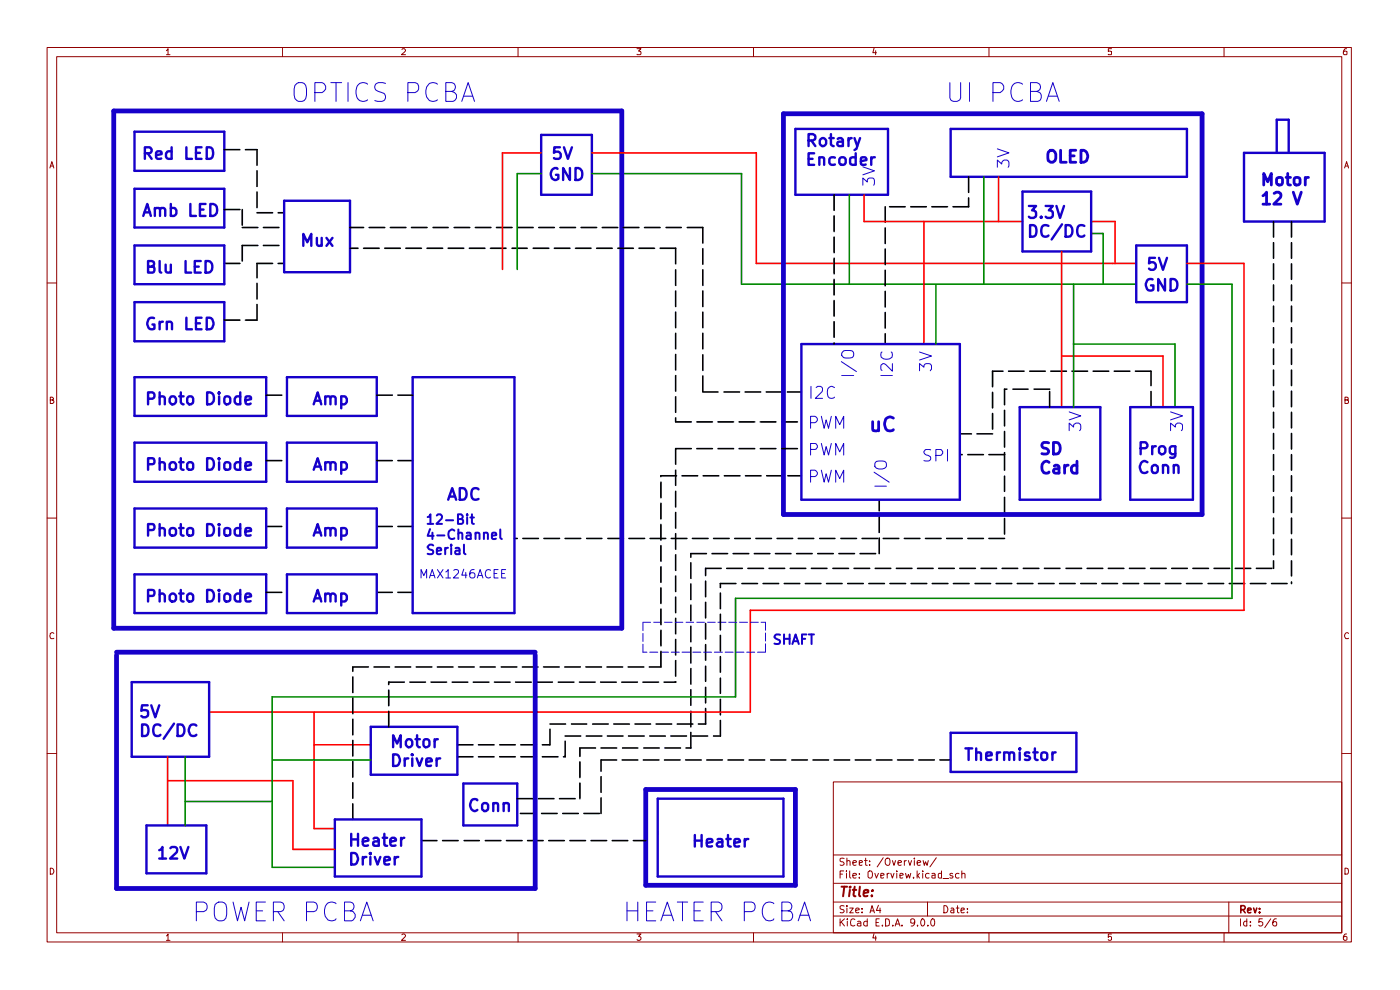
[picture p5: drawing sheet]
<svg xmlns="http://www.w3.org/2000/svg" width="297mm" height="210mm" viewBox="0 0 297 210" stroke-linecap="round" stroke-linejoin="round" font-family="sans-serif">
<g fill="none" stroke="#900000" stroke-width=".21">
<path d="M10 10.1h276.7v189.7h-276.7zM12 12h272.6v185.9h-272.6zM35.3 10.8l.3-.5v1.3M35.3 11.6h.8M59.9 10.1v1.9M85.3 10.5l.1-.2h.4l.2 .5-.8 .8h.8M109.9 10.1v1.9M135.1 10.3h.9l-.5 .5 .4 .1 .1 .5-.2 .2-.7-.1M159.9 10.1v1.9M185.4 10.2l-.2 1h.7M185.8 10.8v.8M209.8 10.1v1.9"/>
<path d="M235.8 10.3h-.7v.6h.7v.6h-.7M259.7 10.1v1.9M285.7 10.3l-.5 .1-.1 .3-.1 .7 .2 .2 .5-.1v-.6l-.5-.1-.2 .3M10.6 35.6l.4-1.3 .4 1.3M10.7 35.2h.6M285.2 35.6l.5-1.3 .4 1.3M285.4 35.2h.6M10 60h2M284.6 60h2.1M10.7 84.8h.5l.1-.3-.2-.3h-.4v1.4h.5l.2-.3v-.2l-.3-.3M285.3 84.8h.6l.1-.4-.7-.2v1.4h.5l.2-.1 .1-.4-.4-.3M10 109.9h2"/>
<path d="M284.6 109.9h2.1M11.4 134.4l-.2-.2-.5 .2-.1 .4 .2 .7 .6-.1M286.1 134.4a.58 .58 0 0 0-.8 .1 .58 .58 0 0 0 .1 .8l.1 .2 .6-.1M10 159.9h2M284.6 159.9h2.1M176.8 165.9h107.8v32h-107.8zM10.7 184.1a.71 .71 0 0 1 .7 .5 .71 .71 0 0 1-.2 .8h-.5zM35.3 198.5l.3-.4v1.4M35.3 199.5h.8M59.9 197.9v1.9M85.3 198.3l.1-.2h.4l.2 .4-.8 1h.8M109.9 197.9v1.9"/>
<path d="M135.1 198.1h.9l-.5 .5h.2l.3 .3v.3l-.3 .3h-.4l-.2-.2M159.9 197.9v1.9M176.8 194.3h107.8M176.8 191.3h107.8M176.8 187.4h107.8M176.8 181.4h107.8M178.2 194.9v1.5M178.2 185.4h.5M178.5 195.6l.7 .8M179 184.7h-.8v1.6M179.1 192.2a.64 .64 0 0 0-.9 .1v.4l.7 .3 .2 .4a.6 .6 0 0 1-.9 .1M179.1 182.1a.64 .64 0 0 0-.9 .1v.4l.7 .3 .2 .4a.6 .6 0 0 1-.9 .2"/>
<path d="M179.2 194.9l-1 .8M179.6 184.7v.2M179.6 185.3v1M179.7 192.1v.2M179.7 182.7v-.1a.36 .36 0 0 1 .6 .2v.8M179.7 182v1.6M179.7 192.6v1M179.7 194.9v.2M179.7 195.4v1M180.3 192.6h.7l-.7 1h.7M180.3 184.7v1.3l.2 .3M180.9 185.8l.8-.2-.1-.3h-.4l-.3 .1 .1 .8h.6"/>
<path d="M180.9 183l.8-.1-.1-.3-.4-.1-.3 .3 .1 .7h.6M181.4 195.1a.59 .59 0 0 0-.8-.1 .59 .59 0 0 0-.2 .7l.1 .6 .4 .1 .5-.1M181.5 193.1l.8-.1-.1-.3-.4-.1-.3 .3v.6l.3 .1 .4-.1M181.9 195.5h.6l.1 .9M182.3 186.1v.2M182.3 185.3v.1M182.3 183l.7-.1-.2-.4-.5 .1v.9h.6M182.6 195.7l-.5 .1-.2 .3 .2 .3 .5-.1M182.9 193.5v.1M182.9 192.7v.2M183.4 182.5h.6M183.6 182v1.5l.4 .1"/>
<path d="M184 195.5h-.6l-.2 .7a.52 .52 0 0 0 .8 .1M184 194.9v1.5M184.1 185a.49 .49 0 0 1 .6-.3 .49 .49 0 0 1 .4 .6l-.2 .9a.52 .52 0 0 1-.8-.2zM184.5 183.4v.2M184.5 182.6v.2M184.6 193.6l.4-1.5 .5 1.5M184.7 193.2h.7M185.4 198l-.2 1h.7M185.6 185.3l.3 1 .5-1M185.8 198.5v1M185.8 195.7h.6M186.4 192l-.5 1.1h1"/>
<path d="M186.5 194.9h-.7v1.5h.7M186.7 192.6v1M186.9 185.8l.6-.2v-.3h-.6v.9h.6M187.2 196.3v.1M187.4 181.9l-1.3 2M187.9 194.9h.3a.89 .89 0 0 1 .3 1.4l-.6 .1zM187.9 182.3a.49 .49 0 0 1 .5-.3 .49 .49 0 0 1 .4 .5l-.2 1a.54 .54 0 0 1-.8-.5zM188.2 185.3v1M188.6 185.3l-.4 .2M189 185.3l.3 1 .4-1M189.3 182.5l.4 1.1 .3-1.1M189.4 196.3v.1"/>
<path d="M189.9 196.4l.5-1.5 .5 1.5M190 196h.8M190.2 184.7v.2M190.2 185.3v1M190.5 183l.8-.1-.1-.3-.4-.1-.3 .3 .1 .7h.6M190.9 185.8l.7-.2-.1-.3h-.6v.9h.6M191.3 196.3v.1M191.9 182.5v1.1M192.1 185.3l.3 1 .3-.8 .3 .8 .2-1M192.3 182.5l-.4 .3M192.7 182.5l.3 1.1 .4-1.1M193.8 186.1v.2"/>
<path d="M194 182v.2M194 182.5v1.1M194.1 195.6l-.4 .2-.5-.1 .1-.7 .4-.1 .3 .2a.92 .92 0 0 1-.7 1.3M194.6 183l.7-.1-.1-.3-.4-.1-.2 .3v.7h.6M194.6 184.7v1.6M194.6 196.3v.1M194.6 185.7l.5 .6M195.1 185.3l-.5 .5M195.5 195l.2-.1a.82 .82 0 0 1 .5 .8 .82 .82 0 0 1-.5 .7 1.1 1.1 0 0 1-.2-1.4zM195.7 184.7v.2M195.7 185.3v1M195.8 182.5l.3 1.1 .2-.8 .4 .8 .2-1.1"/>
<path d="M196.8 191.3v3M196.8 196.3v.1M197.1 185.3a.52 .52 0 0 0-.8 .2l.2 .7h.6M197.7 185.3h.5l.2 .1v.9M197.8 194.9a.89 .89 0 0 1 .3 1.4l-.1 .1a.88 .88 0 0 1-.2-1.5zM198.4 185.6l-.7 .2v.4h.7M198.6 181.9l-1.3 2M199.7 185.3h-.4l-.2 .1v.7l.2 .2 .4-.1M199.7 184.7v1.6M200.1 186.4h1.2M200.2 192.1a.77 .77 0 0 1 .9 .8 .77 .77 0 0 1-.9 .7zM201.8 192.7h.5l.1 .9"/>
<path d="M202.1 185.3h-.3l-.3 .1 .1 .3 .6 .2-.1 .3h-.6M202.4 193h-.6l-.1 .3 .1 .3 .6-.1M202.9 192.6h.6M203.1 192.1v1.4l.4 .1M203.5 185.3a.52 .52 0 0 0-.8 .2l.2 .7h.6M203.9 193.1l.7-.1v-.3l-.6-.1-.1 .3v.6l.1 .1 .6-.1M204 185.4l.3-.1 .4 .1v.9M204 184.7v1.6M205.2 193.5v.1M205.2 192.7v.2M209.8 197.9v1.9M235.8 198.1h-.7v.7l.2-.2 .5 .2-.1 .6-.4 .1-.2-.2"/>
<path d="M259.7 197.9v1.9M260.7 191.3v6.6M263.1 194.9v1.5M264.5 195.5l-.4-.1-.3 .3v.5l.3 .2 .4-.1M264.5 194.9v1.5M265.3 196.3v.1M265.3 195.5v.2M267.8 194.9h-.7l-.1 .8 .2-.2 .5 .1 .2 .1v.5l-.4 .2h-.3l-.2-.1M269.6 194.9l-1.3 1.9M270.8 194.9a.72 .72 0 0 0-.8 .7v.6a.46 .46 0 0 0 .4 .3 .46 .46 0 0 0 .4-.3v-.6a.52 .52 0 0 0-.8 .1M285.3 184.1l.7 .2 .1 .6-.3 .5h-.5zM285.7 198.1l-.5 .1-.1 .3-.1 .7 .2 .3 .5-.2v-.6l-.5-.1-.2 .3"/>
</g>
<path d="M263.2 193l.8-.1 .2-.3-.1-.3-.3-.2h-.6v1.5M263.7 193l.5 .6M264.7 193.1l.7-.1-.1-.3-.4-.1-.2 .3 .1 .6h.5M265.9 192.6l.4 1 .3-1M267.2 193.5v.1M267.2 192.7v.2" fill="none" stroke="#900000" stroke-width=".34"/>
<path d="M178.5 188.1h1.2M179.1 188.1l-.2 2M180.3 188.8l-.2 1.3M180.4 188.1l-.2 .1h.3l-.1-.1-.1 .2M180.9 188.8h.8M181.3 188.1l-.2 1.7v.2l.4 .1M182.4 188.1l-.2 1.7 .3 .3M183.3 189.4l.9-.1v-.5a.67 .67 0 0 0-.9 .2v1h.7M185 189.9v.2M185.1 188.8l.1 .1h-.2l.1-.1-.1 .2" fill="none" stroke="#900000" stroke-width=".42"/>
<g fill="none" stroke="#1600ca" stroke-width=".51">
<path d="M28.5 27.9h19.1v8.3h-19.1zM30.7 32.5h1l.5-.4a.82 .82 0 0 0-.5-.9h-1v2.5M31.3 32.5l.9 1.2M33.1 32.9l1.2-.2-.1-.5-.8-.1-.3 .3v1l.2 .2h.9M36.4 32.2l-.7-.1-.5 .4v.8l.3 .3h.9M36.4 31.2v2.5M39.5 31.2v2.5h1.2M41.6 32.4h.8M42.8 31.2h-1.2v2.5h1.2M43.9 31.2h.5a1.39 1.39 0 0 1 .6 2.2l-.2 .2-.9 .1zM118.3 35.8a1.03 1.03 0 0 0-1.2 .2 1.03 1.03 0 0 0-.3 1.1l.3 .7 .6 .4 .7-.3v-.8h-.5M118.8 31.2h-1.2l-.1 1.2 .4-.2h.5l.3 .1 .3 .4v.6l-.2 .2a1.06 1.06 0 0 1-1.3 0"/>
<path d="M119.6 31.2l.9 2.5 .8-2.5M120.9 35.6v2.6l-1.4-2.6v2.6M122.1 35.6a1.31 1.31 0 0 1 1.4 .7 1.31 1.31 0 0 1-.2 1.5l-.6 .4h-.6zM125.6 28.6v12.7M168.7 27.3h19.7v14h-19.7zM171.5 29.8h1a.7 .7 0 0 0 .5-.7 .7 .7 0 0 0-.5-.7h-1v2.6M171.5 33.7h.9M172.1 29.8l.9 1.2M172.7 32.5h-1.2v2.5h1.2M173.8 33.5l.1-.1a.6 .6 0 0 1 .9 .3v1.3M173.8 33.4v1.6M174.1 29.5a.67 .67 0 0 1 .6-.2 .67 .67 0 0 1 .6 .5v.7a.7 .7 0 0 1-.7 .5 .7 .7 0 0 1-.7-.5v-.7z"/>
<path d="M175.9 29.3h1M176.3 28.4v2.2l.6 .4M177.1 33.4h-.7l-.5 .4v.7l.3 .4h.9M177.7 29.5l.3-.2h.5l.3 .3v1.4M178.2 33.5l.4-.1a.67 .67 0 0 1 .8 .4v.7a.74 .74 0 0 1-.7 .5 .74 .74 0 0 1-.6-.5v-.7zM178.8 29.9l-.2 .2h-.6a.48 .48 0 0 0-.3 .7l.3 .2h.6l.2-.2M180 29.3v1.7M180.7 29.3h-.3l-.4 .5M181.3 29.3l.6 1.7M181.5 33.4h-.7l-.4 .1-.1 .3 .1 1 .4 .2 .7-.1M181.5 32.5v2.5M182.5 29.3l-.8 2.3-.4 .2"/>
<path d="M182.6 34.2l1.2-.2-.2-.6h-.6h-.3l-.1 .3 .1 1.2h.9M184.8 33.4v1.6M185.6 33.4a.63 .63 0 0 0-.8 .4M201.7 27.3h50.1v10.2h-50.1zM263.9 32.4h17.1v14.6h-17.1zM270.8 32.4v-7h2.6v7M28.5 52.1h19.1v8.2h-19.1zM28.5 40h19.1v8.3h-19.1zM30.4 45.8l.8-2.5 .8 2.5M30.6 45h1.2M31.4 56.6h.8a.6 .6 0 0 0 .5-.6 .6 .6 0 0 0-.5-.6h-.8v2.4h.9a.75 .75 0 0 0 .3-1.2h-.4M32.9 44.4a.65 .65 0 0 1 1.1 0v1.4"/>
<path d="M32.9 44.1v1.7M33.9 55.4v2.1l.1 .2 .2 .1M34 44.4a.59 .59 0 0 1 .5-.3 .59 .59 0 0 1 .6 .3v1.4M35.1 56.1v1.4a.64 .64 0 0 0 1.1 .1M36.2 44.2h1l.2 .4v.7a.87 .87 0 0 1-1 .5l-.2-.2M36.2 43.3v2.5M36.2 56.1v1.7M39.4 55.4v2.4h1.2M40.4 43.3v2.5h1.2M41.3 56.6h.9M42.4 44.4h.8M42.6 55.4h-1.3v2.4h1.3"/>
<path d="M43.6 43.3h-1.2v2.5h1.2M43.6 55.4a1.29 1.29 0 0 1 1.5 .8 1.29 1.29 0 0 1-.6 1.5l-.9 .1zM44.6 43.3a1.27 1.27 0 0 1 1.4 .6 1.27 1.27 0 0 1-.2 1.5l-.2 .2-.4 .2h-.6zM60.3 42.6h14v15.1h-14zM64.3 52.2v-2.6l.9 1.8 .8-1.8v2.6M67.2 50.5l.1 1.5a.59 .59 0 0 0 .9-.1M68.2 50.5v1.7M69.3 50.5l1.2 1.7M70.5 50.5l-1.2 1.7M216.9 40.6h14.6v12.7h-14.6zM218.3 43.7h1.5l-.9 .9a.82 .82 0 0 1 .9 .5l-.1 .9-.4 .2h-.7l-.3-.2M218.5 47.8h.6a1.39 1.39 0 0 1 .6 2.1l-.2 .2-1 .1z"/>
<path d="M220.9 46v.2l-.2-.1 .2-.1v.2M221.8 43.7h1.6l-.9 .9a.82 .82 0 0 1 .9 .5l-.1 .9-.4 .2h-.7l-.4-.2M222.4 47.9l-.2-.1a.9 .9 0 0 0-.9 .1 .9 .9 0 0 0-.4 .9 1.02 1.02 0 0 0 .2 1.1 1.02 1.02 0 0 0 1.1 .2l.2-.1M224.1 43.7l.8 2.5 .8-2.5M225.3 47.6l-2.2 3.2M226.1 47.8h.6a1.27 1.27 0 0 1 .7 1.8l-.3 .5-1 .1zM230 47.9l-.1-.1a.9 .9 0 0 0-1 .1 .9 .9 0 0 0-.4 .9 1.02 1.02 0 0 0 .2 1.1 1.02 1.02 0 0 0 1.2 .2l.1-.1M241 52.1h10.8v12h-10.8zM244.5 59.3a.98 .98 0 0 0-1.4 .9l.2 1.1a.91 .91 0 0 0 1.4 .1v-.9h-.5M245 54.7h-1.2v1.2l.3-.3h.6l.5 .5v.6l-.5 .5h-.6l-.3-.2M245.9 54.7l.8 2.5 .9-2.5M247.1 59.2v2.4l-1.4-2.4v2.4"/>
<path d="M248.3 59.2a1.29 1.29 0 0 1 1.5 .8 1.29 1.29 0 0 1-.5 1.6h-1zM28.5 64.1h19.1v8.3h-19.1zM32.7 67.5a.99 .99 0 0 0-1.2 .2 1.39 1.39 0 0 0 .6 2.1l.7-.1v-.9h-.5M33.9 68.2v1.6M34.5 68.2l-.4 .1-.2 .4M35.4 68.5l.3-.3 .6 .1 .2 .3v1.2M35.4 68.2v1.6M39.5 67.4v2.4h1.2M41.6 68.6h.8M42.8 67.4h-1.2v2.4h1.2M43.9 67.4l.9 .1a1.38 1.38 0 0 1-.4 2.3h-.5zM170 73h33.6v33h-33.6z"/>
<path d="M28.5 80h28v8.2h-28zM28.5 93.9h28v8.3h-28M31.4 98.5h.9l.3-.1 .2-.4a.67 .67 0 0 0-.5-.8h-.9v2.5M31.4 84.6h.9a.74 .74 0 0 0 .5-.7 .74 .74 0 0 0-.5-.7h-.9v2.6M33.9 98.3a.63 .63 0 0 1 1.1 .1v1.3M33.9 84.3a.63 .63 0 0 1 1.1 .1v1.4M33.9 83.2v2.6M33.9 97.2v2.5M36.2 98.1a.78 .78 0 0 1 1.1 .4v.7a.74 .74 0 0 1-.6 .5 .74 .74 0 0 1-.7-.5v-.7zM36.2 84.2a.74 .74 0 0 1 1.1 .4v.7a.7 .7 0 0 1-.6 .5 .7 .7 0 0 1-.7-.5v-.7zM38 98h.9M38 84.1h.9"/>
<path d="M38.4 97.2v2.1l.1 .3 .4 .1M38.4 83.2v2.1l.1 .3 .4 .2M39.8 98.3l.3-.3h.5l.3 .3v1.2l-.3 .2-.8-.2zM39.8 84.3l.3-.2 .6 .1a1.16 1.16 0 0 1 .2 1.3l-.3 .3a.82 .82 0 0 1-.9-.5zM43.9 97.2h.6a1.27 1.27 0 0 1 .8 1.9l-.3 .5-1.1 .1zM43.9 83.2a1.27 1.27 0 0 1 1.4 .6 1.27 1.27 0 0 1-.2 1.5l-.1 .3-.5 .2h-.6zM46.5 97.2l-.2 .1 .2 .2 .1-.2-.1-.1v.3M46.5 83.2l-.2 .2 .2 .1v-.3v.3M46.5 84.1v1.7M46.5 98v1.7M47.8 98.1a.78 .78 0 0 1 1.1 .4v.7a.68 .68 0 0 1-.7 .5 .68 .68 0 0 1-.6-.5v-.7zM47.8 84.2a.74 .74 0 0 1 1.1 .4v.7a.65 .65 0 0 1-.7 .5 .65 .65 0 0 1-.6-.5z"/>
<path d="M51 98.1a.84 .84 0 0 0-1.2 .4v.7l.2 .4h1M51 84.2a.8 .8 0 0 0-1.2 .4v.7a.77 .77 0 0 0 1.2 .3M51 83.2v2.6M51 97.2v2.5M52.1 98.9l1.2-.3-.1-.5-.8-.1-.2 .1-.1 .3 .1 1.2h1M52.1 84.9l1.2-.2-.1-.5-.8-.1-.2 .1-.1 .2 .1 1.2 .2 .2h.5l.3-.2M60.9 93.9h19v8.3h-19zM60.9 80h19v8.2h-19zM66.5 99.7l.9-2.5 .8 2.5M66.5 85.8l.9-2.6 .8 2.6M66.8 99h1.2M66.8 85h1.2"/>
<path d="M69 98.3a.65 .65 0 0 1 1.1 .1v1.3M69 84.3a.65 .65 0 0 1 1.1 .1v1.4M69 84.1v1.7M69 98v1.7M70.1 98.4a.59 .59 0 0 1 .6-.4 .59 .59 0 0 1 .5 .4v1.3M70.1 84.4a.59 .59 0 0 1 .6-.4 .59 .59 0 0 1 .5 .4v1.4M72.4 98.1l.7-.1 .5 .5v.7l-.3 .4h-.9M72.4 84.2h.9l.3 .4v.7a.87 .87 0 0 1-1 .5l-.2-.2M72.4 84.1v2.5M72.4 98v2.5M216.3 86.4h17.1v19.6h-17.1zM239.8 86.4h13.3v19.6h-13.3z"/>
<path d="M242 95.1h.9a.64 .64 0 0 0 .6-.7 .64 .64 0 0 0-.6-.6h-.9v2.6M243.4 98l-.5-.2a1.33 1.33 0 0 0-1.1 1.2 1.33 1.33 0 0 0 .9 1.3l.5-.1 .2-.1M244.4 98.9l.4-.3a.82 .82 0 0 1 .8 .5l-.1 1-.3 .2-.6-.1a1.16 1.16 0 0 1-.2-1.3zM244.4 94.7v1.7M245.2 94.7a.63 .63 0 0 0-.8 .4M246 94.9a.75 .75 0 0 1 1.2 .2v.7a.7 .7 0 0 1-.7 .6 .7 .7 0 0 1-.6-.6zM246.7 98.9a.61 .61 0 0 1 .6-.3 .61 .61 0 0 1 .5 .5v1.2M246.7 98.6v1.7M249 98.9a.59 .59 0 0 1 .9-.1l.1 1.5M249 98.6v1.7M249.3 94.7v2a.72 .72 0 0 1-1.1 .3M249.3 94.7h-.9l-.2 .4v.7a.84 .84 0 0 0 .9 .6l.2-.2"/>
<path d="M28.5 107.9h28v8.3h-28zM60.9 107.9h19v8.3h-19zM66.5 113.6l.9-2.4 .8 2.4M66.8 112.9h1.2M69 112.2l.2-.1a.6 .6 0 0 1 .9 .3v1.2M69 112v1.6M70.1 112.4a.59 .59 0 0 1 .6-.4 .59 .59 0 0 1 .5 .4v1.2M72.4 112.1l.7-.1 .5 .4v.8l-.3 .3h-.9M72.4 112v2.5M60.9 121.8h19v8.2h-19zM66.5 127.6l.9-2.5 .8 2.5M66.8 126.9h1.2"/>
<path d="M69 126.2a.63 .63 0 0 1 1.1 .1v1.3M69 125.9v1.7M70.1 126.3l.1-.2a.6 .6 0 0 1 1 .2v1.3M72.4 126.1l.2-.2a.87 .87 0 0 1 1 .5v.8l-.3 .3h-.9M72.4 125.9v2.5M87.5 130h21.6M78.7 154.2h18.3v10.1h-18.3zM83.4 158.5v-2.5l.8 1.7 .8-1.7v2.5M86.4 156.9a.74 .74 0 0 1 1.1 .4v.7a.7 .7 0 0 1-.7 .5 .7 .7 0 0 1-.7-.5v-.7zM88.1 156.8h1M88.5 156v2.1l.3 .4h.3M90 156.9a.74 .74 0 0 1 1.1 .4v.7a.65 .65 0 0 1-.6 .5 .65 .65 0 0 1-.7-.5z"/>
<path d="M92.2 156.8v1.7M92.9 156.8a.57 .57 0 0 0-.7 .5M201.7 155.4h26.6v8.3h-26.6zM204.8 158.7h1.4M205.5 158.7v2.5M207.1 159.8l.1-.1a.6 .6 0 0 1 .9 .2v1.3M207.1 158.7v2.5M211.5 159.6v1.6M212.2 159.6a.49 .49 0 0 0-.7 .4M213 159.8l.1-.1a.72 .72 0 0 1 1 .2v1.3M213 159.6v1.6M214.1 159.9a.6 .6 0 0 1 1-.2v1.5"/>
<path d="M216.3 158.7v.3l.2-.2-.2-.1v.3M216.3 159.6v1.6M218.4 159.7a.6 .6 0 0 0-1 .2l.1 .4a.88 .88 0 0 1 1 .6 .79 .79 0 0 1-1.1 .2M219.2 159.6h.9M219.5 158.7v2.2l.2 .2 .4 .1M221 159.8l.3-.2a.67 .67 0 0 1 .9 .4v.8a.68 .68 0 0 1-.7 .4 .68 .68 0 0 1-.6-.4zM223.3 159.6v1.6M223.9 159.6l-.5 .2-.1 .2M71 173.8h18.4v12.1h-18.4M74.5 176.9v2.5M74.5 178.1h1.4M75.9 176.9v2.5"/>
<path d="M77 178.6l1.1-.3v-.4l-.7-.2-.4 .4v1a.79 .79 0 0 0 1.1 .2M79.2 177.9l.3-.2h.5l.3 .4v1.3M80.3 178.3l-.2 .2h-.6a.48 .48 0 0 0-.4 .4 .48 .48 0 0 0 .4 .5l.8-.1M81.2 177.7h.9M81.5 176.9v2.2l.1 .2 .5 .1M82.8 178.6l1.2-.3-.1-.4-.2-.2h-.6l-.3 .4v1l.2 .2h.9M83.4 160h.6a1.3 1.3 0 0 1 .9 1.2 1.3 1.3 0 0 1-.9 1.3h-.6zM85.1 177.7v1.7M85.8 177.7l-.6 .3-.1 .2M85.9 160.9v1.6M86.6 160.9a.63 .63 0 0 0-.7 .4M87.5 160l-.2 .1 .2 .1v-.2v.2"/>
<path d="M87.5 160.9v1.6M88.4 160.9l.6 1.6 .6-1.6M90.4 161.6l1.2-.1-.2-.5-.6-.1-.3 .1-.1 .2 .1 1.2h.9M92.6 160.9v1.6M93.4 160.9a.63 .63 0 0 0-.8 .4M98.3 166.2h11.4v8.9h-11.4zM101.3 169.8a.8 .8 0 0 0-1.3 0 1.45 1.45 0 0 0 .6 2.2l.7-.2M102.4 170.6l.3-.3 .6 .1 .2 .4v.7a.67 .67 0 0 1-1 .4l-.2-.4zM104.6 170.6a.57 .57 0 0 1 .6-.3 .57 .57 0 0 1 .5 .4v1.3M104.6 170.3v1.7M106.8 170.6a.65 .65 0 0 1 1.1 .1v1.3M106.8 170.3v1.7"/>
<path d="M139.5 169.4h26.7v16.5h-26.7zM147.4 177.1v2.5M147.4 178.3h1.4M148.8 177.1v2.5M149.9 178.8l1.2-.2-.1-.5-.7-.1-.3 .1-.1 .2 .1 1.2h1M152.2 178.1h1v1.5M153.2 178.6h-.8l-.3 .4v.2l.3 .4 .8-.1M154.1 178h.9M154.4 177.1v2.1l.2 .3 .4 .1M155.8 178.8l1.2-.2-.2-.5-.7-.1-.2 .1-.1 .2 .1 1.2h.9M158 178v1.6M158.7 178a.63 .63 0 0 0-.7 .4"/>
<path d="M209.2 160.4l1.2-.2-.1-.5-.8-.1-.2 .1-.1 .2 .1 1.2h1M74.5 180.9l.9 .1a1.38 1.38 0 0 1-.3 2.4h-.6zM77 181.8v1.6M77.7 181.8a.63 .63 0 0 0-.7 .4M78.6 180.9l-.2 .1 .2 .2v-.3v.3M78.6 181.8v1.6M79.5 181.8l.6 1.6 .6-1.6M81.5 182.6l1.2-.2-.2-.5-.6-.1-.3 .1-.1 .2 .1 1.2h.9M83.7 181.8v1.6M84.5 181.8a.63 .63 0 0 0-.8 .4"/>
</g>
<g fill="none" stroke="#000" stroke-width=".34">
<path d="M47.6 31.7h3.3M52.1 31.7h2.4v3.4M54.5 36.2v3.3M205.5 37.5v3.3M47.6 44.4h3.3M47.6 55.9h3.3M51.4 44.4v3.4M51.4 48.3h3.3M54.5 40.7v3.3M54.5 45.1h3.3M54.7 52.1h-3.3v3.3M55.9 48.3h3.3"/>
<path d="M55.9 52.1h3.3M57.8 55.9h-3.3v3M59 55.9h1.3M59 45.1h1.3M143.3 52.7v3.3M143.3 57.2v3.3M149.1 48.3v3.3M149.1 52.7v3.3M149.1 57.2v3.3M187.8 43.9v3.3M187.8 48.3v3.3M187.8 52.8v3.3"/>
<path d="M187.8 57.3v3.3M188.7 43.9h3.3M193.2 43.9h3.3M197.7 43.9h3.3M205.5 42v1.9h-3.3M270.2 47v3.3M270.2 51.5v3.3M270.2 56v3.3M274 47v3.3M274 51.5v3.3M274 56v3.3M47.6 67.9h3.3"/>
<path d="M54.5 60.1v3.3M54.5 64.6v3.3h-2.4M143.3 61.7v3.3M143.3 66.2v3.3M143.3 70.7v3.3M143.3 75.2v3.3M143.3 79.7v3.3M149.1 61.7v3.3M149.1 66.2v3.3M149.1 70.7v3.3M149.1 75.3v3.3M149.1 79.8v3.3"/>
<path d="M187.8 61.8v3.3M187.8 66.3v3.3M187.8 70.8v2.2M212.8 78.7h-2.2v3.3M214 78.7h3.3M218.4 78.7h3.3M222.9 78.7h3.3M227.4 78.7h3.3M231.9 78.7h3.3M236.4 78.7h3.3M240.9 78.7h3.3v3.1M270.2 60.5v3.3"/>
<path d="M270.2 64.9v3.3M270.2 69.5v3.2M270.2 74v3.3M270.2 78.5v3.3M274 60.5v3.3M274 64.9v3.3M274 69.5v3.2M274 74v3.3M274 78.5v3.3M56.5 97.7h3.3M56.5 83.8h3.3M143.3 88.6v.9h3.3"/>
<path d="M143.3 84.2v3.3M143.3 99.7v3.3M146.6 95.2h-3.3v3.3M147.8 89.5h3.3M147.8 95.2h3.3M149.1 83.1h3.2M152.3 89.5h3.3M152.3 95.2h3.3M153.6 83.1h3.3M156.8 89.5h3.3M156.8 95.2h3.3M158.1 83.1h3.3"/>
<path d="M161.3 89.5h3.3M161.3 95.2h3.3M162.6 83.1h3.3M165.9 89.5h3.3M165.9 95.2h3.3M167 83.1h3M203.6 96.4h.5M203.6 92h2.5M205.3 96.4h3.3M207.3 92h3.3M209.8 96.4h3.3M210.6 83.2v3.3"/>
<path d="M210.6 87.7v3.3M213.1 87v3.3M213.1 91.5v3.3M213.1 96v3.7M213.6 82.5h-.5v3.4M214.9 82.5h3.2M219.4 82.5h3.3M222.7 83.1v3.3M244.2 83.1v3.3M270.2 83v3.3M270.2 87.5v3.3M270.2 91.9v3.3"/>
<path d="M270.2 96.4v3.3M274 83v3.3M274 87.5v3.3M274 91.9v3.3M274 96.4v3.3M56.5 111.7h3.3M79.9 111.7h3.3M84.4 111.7h3.1M109.1 114.2h.6M110.9 114.2h3.3M115.4 114.2h3.3M119.9 114.2h3.3"/>
<path d="M124.5 114.2h3.2M128.9 114.2h3.3M133.4 114.2h3.3M137.9 114.2h3.3M140.2 102.3v3.3M140.2 106.8v3.3M140.2 111.3v3.3M140.2 115.7v3.3M142.4 114.2h3.3M143.3 104.2v3.3M143.3 108.7v3.3M143.3 113.2v3.3"/>
<path d="M143.3 117.7v3.3M143.5 100.9h-3.3v.2M144.7 100.9h3.3M146.6 119.4v3.3M146.9 114.2h3.3M149.2 100.9h3.3M149.9 117.4h-3.3v.8M151 117.4h3.3M151.4 114.2h3.3M153.7 100.9h3.3M155.5 117.4h3.3M155.9 114.2h3.3"/>
<path d="M158.2 100.9h3.3M160 117.4h3.3M160.4 114.2h3.3M162.6 100.9h3.3M164.5 117.4h3.3M164.8 114.2h3.3M167.1 100.9h2.9M169 117.4h3.3M169.3 114.2h3.3M173.5 117.4h3.3M173.9 114.2h3.2M178 117.4h3.3"/>
<path d="M178.4 114.2h3.3M182.5 117.4h3.3M182.9 114.2h3.3M186.5 106v2.4M186.5 109.6v3.3M186.5 114.1v3.3M187.4 114.2h3.3M191.9 114.2h3.3M196.3 114.2h3.3M200.8 114.2h3.3M205.3 114.2h3.3M209.8 114.2h3.3"/>
<path d="M213.1 101v3.2M213.1 105.5v3.3M213.1 110v3.3M270.2 100.9v3.3M270.2 105.4v3.3M270.2 109.9v3.3M270.2 114.4v3.3M270.2 119v1.6M274 100.9v3.3M274 105.4v3.3M274 109.9v3.3M274 114.4v3.3"/>
<path d="M274 119v3.2M79.9 125.6h3.3M84.4 125.6h3.1M140.2 120.2v3.3M140.2 124.7v3.3M140.2 129.2v3.3M140.2 133.7v3.3M140.2 138.2v3.3h-2.4M143.3 122.2v3.3M143.3 126.7v3.3M143.3 131.1v3.4M143.3 135.6v3.3"/>
<path d="M146.6 123.9v3.3M146.6 128.4v3.3M146.6 132.8v3.3M146.6 137.3v3.3M149.7 123.3v3.3M149.7 127.8v3.3M149.7 132.2v3.4M149.7 136.7v3.3M152.8 125.8v3.3M152.8 130.3v3.3M152.8 134.8v3.3M152.8 139.3v3.3"/>
<path d="M153 120.6h-3.3v1.5M154.2 120.6h3.3M156.1 123.8h-3.3v.8M157.4 123.8h3.3M158.7 120.6h3.3M161.9 123.8h3.3M163.2 120.6h3.3M166.4 123.8h3.3M167.6 120.6h3.3M170.9 123.8h3.3M172.1 120.6h3.3M175.3 123.8h3.3"/>
<path d="M176.7 120.6h3.3M179.8 123.8h3.3M181.2 120.6h3.3M184.3 123.8h3.3M185.7 120.6h3.3M188.8 123.8h3.3M190.2 120.6h3.3M193.3 123.8h3.3M194.6 120.6h3.4M197.8 123.8h3.3M199.1 120.6h3.3M202.3 123.8h3.3"/>
<path d="M203.6 120.6h3.3M206.8 123.8h3.3M208.1 120.6h3.3M211.3 123.8h3.3M212.6 120.6h3.3M215.8 123.8h3.3M217.1 120.6h3.3M220.3 123.8h3.3M221.6 120.6h3.3M224.8 123.8h3.3M226.1 120.6h3.3M229.3 123.8h3.3"/>
<path d="M230.6 120.6h3.3M233.8 123.8h3.3M235.1 120.6h3.3M238.3 123.8h3.3M239.6 120.6h3.3M242.7 123.8h3.3M244.1 120.6h3.3M247.2 123.8h3.3M248.6 120.6h3.3M251.7 123.8h3.3M253.1 120.6h3.3M256.3 123.8h3.3"/>
<path d="M257.6 120.6h3.3M260.8 123.8h3.3M262 120.6h3.3M265.3 123.8h3.3M266.5 120.6h3.3M269.7 123.8h3.3M274 123.4v.4M74.8 143.6v3.3M74.8 148.1v3.3M74.8 152.6v3.3M74.8 157.1v3.3M78.1 141.5h-3.3v.9"/>
<path d="M79.3 141.5h3.3M82.5 146.4v3.3M82.5 150.9v3.3M83.8 141.5h3.3M85.8 144.7h-3.3v.5M87 144.7h3.3M88.3 141.5h3.3M91.4 144.7h3.3M92.8 141.5h3.3M95.9 144.7h3.3M97 158h3.3M97.3 141.5h3.3"/>
<path d="M100.4 144.7h3.3M101.5 158h3.3M101.9 141.5h3.2M104.9 144.7h3.3M106 158h3.3M106.3 141.5h3.3M109.4 144.7h3.3M110.5 158h3.3M110.8 141.5h3.3M114 144.7h3.2M115.3 141.5h3.3M116.7 154.7v3.3h-1.6"/>
<path d="M116.7 153.6h3.3M118.4 144.7h3.4M119.8 141.5h3.3M119.9 157.2v3.3h-.4M119.9 156.1h3.3M121.2 153.6h3.3M122.9 144.7h3.3M124.3 141.5h3.3M124.4 156.1h3.3M125.7 153.6h3.3M126.3 158.7h-3.3v1.7M127.4 144.7h3.3"/>
<path d="M127.5 158.7h3.3M128.8 141.5h3.3M128.9 156.1h3.3M130.2 153.6h3.3M131.9 144.7h3.3M132.1 158.7h3.2M133.3 141.5h3.3M133.3 156.1h3.4M134.7 153.6h3.3M136.4 144.7h3.3M136.6 158.7h3.3M137.8 156.1h3.3"/>
<path d="M139.2 153.6h3.3M141.1 158.7h3.3M142.3 156.1h3.3M143.3 140.1v3.3M143.3 144.6l-2.4 .1M143.7 153.6h3.3M146.6 141.8v3.3M146.6 146.3v3.3M146.6 150.9v3.3M146.6 155.4v3.3h-1.1M146.8 156.1h3.3M149.7 141.3v3.2"/>
<path d="M149.7 145.8v3.3M149.7 150.3v3.3h-1.5M152.8 152.8v3.3h-1.4M152.8 143.8v3.3M152.8 148.3v3.3M74.8 161.5v3.3M74.8 166v3.3M74.8 170.5v3.3M89.4 178.3h3.3M93.9 178.3h3.3M97 160.5h3.3M98.5 178.3h3.2"/>
<path d="M101.5 160.5h3.3M103 178.3h3.3M106 160.5h3.3M107.4 178.3h3.3M109.7 169.4h3.3M110.4 172.6h3.2M110.5 160.5h3.3M111.9 178.3h3.3M114.2 169.4h3.3M114.9 172.6h3.3M115.1 160.5h3.3M116.4 178.3h3.3"/>
<path d="M118.7 169.4h3.3M119.4 172.6h3.3M120.9 178.3h3.3M123 161.6v3.3M123 166.1v3.3M123.9 172.6h3.3M125.4 178.3h3.3M127.5 164.8v3.3M127.5 169.2v3.4M129.9 178.3h3.3M130.8 161.2h-3.3v2.4M132 161.2h3.3"/>
<path d="M134.4 178.3h2.6M136.5 161.2h3.3M141 161.2h3.3M145.5 161.2h3.3M149.9 161.2h3.3M154.4 161.2h3.3M158.9 161.2h3.3M163.5 161.2h3.2M168 161.2h3.3M172.5 161.2h3.3M177 161.2h3.3M181.4 161.2h3.3"/>
<path d="M185.9 161.2h3.3M190.4 161.2h3.3M194.9 161.2h3.3M199.4 161.2h2.3"/>
</g>
<g fill="none" stroke="#1600ca" stroke-width=".21">
<path d="M62.6 18.1a1.32 1.32 0 0 1 1.5-.6 1.32 1.32 0 0 1 .9 1.4l-.1 2a1.32 1.32 0 0 1-1.6 .6 1.32 1.32 0 0 1-.9-1.3zM66.8 19.6h1.5a1.1 1.1 0 0 0 .8-1 1.1 1.1 0 0 0-.8-1.1h-1.5v4M70.2 17.5h2.3M71.3 17.5v4M73.8 17.5v4M78 17.9a1.51 1.51 0 0 0-1.7-.2 1.51 1.51 0 0 0-.8 1.5 1.7 1.7 0 0 0 .5 1.8 1.7 1.7 0 0 0 1.8 .3l.2-.1M81.8 17.7a1.8 1.8 0 0 0-2.1 .2 .97 .97 0 0 0 .6 1.5l.7 .2a.95 .95 0 0 1 .8 1 .95 .95 0 0 1-.8 .9l-1.5-.2M86.5 19.6h1.6a1.1 1.1 0 0 0 .8-1 1.1 1.1 0 0 0-.8-1.1h-1.6v4M92.8 17.9a1.51 1.51 0 0 0-1.7-.2 1.51 1.51 0 0 0-.8 1.5 1.89 1.89 0 0 0 1.4 2.3l.9-.2 .2-.1M94.6 19.4h1.2a.95 .95 0 0 0 .8-.9 .95 .95 0 0 0-.8-1h-1.2v4h1.5a1.04 1.04 0 0 0 .8-.8 1.04 1.04 0 0 0-.5-1.1l-.6-.2M201.5 17.5v3.2l.2 .5a1.41 1.41 0 0 0 1.9 0l.2-.5v-3.2M205.7 17.5v4"/>
<path d="M210.7 19.6h1.5a1.1 1.1 0 0 0 .8-1 1.1 1.1 0 0 0-.8-1.1h-1.5v4M216.9 17.9a1.5 1.5 0 0 0-1.7-.2 1.5 1.5 0 0 0-.7 1.5 1.7 1.7 0 0 0 .4 1.8 1.7 1.7 0 0 0 1.8 .3l.2-.1M218.6 19.4h1.4a.95 .95 0 0 0 .7-.9 .95 .95 0 0 0-.7-1h-1.4v4h1.5l.5-.2a1.11 1.11 0 0 0 .3-1.1 1.11 1.11 0 0 0-.9-.8M98 21.5l1.3-4 1.4 4M98.4 20.4h1.8M183 39.3v-1.5l1 .8a.64 .64 0 0 1 .5-.8h.8a1.39 1.39 0 0 1 0 1.5M183 35.4l2.5 .8-2.5 .9M211.6 35.5v-1.5l.9 .8a.82 .82 0 0 1 .5-.8h.6l.3 .1a1.15 1.15 0 0 1 0 1.4M211.6 31.6l2.4 .8-2.4 .9M222 21.5l1.4-4 1.3 4M222.4 20.4h1.9M274.7 47h.6"/>
<path d="M178.5 76.7l3.2 2.1M178.6 79.7h2.5M178.7 74.7a1.84 1.84 0 0 1 2.3 0 .93 .93 0 0 1-.2 1.2 1.81 1.81 0 0 1-2.2-.5zM186.9 79.7h2.4M187.1 74.7a.98 .98 0 0 0-.2 1.1 1.71 1.71 0 0 0 2.3 0 .98 .98 0 0 0-.1-1.1M189.3 77.1v1.6l-1.8-1.6h-.2l-.4 .5v.6l.2 .4M195.1 78.7v-1.6l.9 .8a.62 .62 0 0 1 .5-.8l.9 .1 .2 .4v.7l-.2 .4M195.1 74.7l2.5 .8-2.5 .9M172 89.7h.9a.7 .7 0 0 0 .5-.7 .7 .7 0 0 0-.5-.7h-.9v2.5M172 95.3h.9a.67 .67 0 0 0 .3-1l-.3-.2h-.9v2.4M172 82v2.5M173.1 82.2l.4-.2h.6a.72 .72 0 0 1 .3 1.1l-1.4 1.4h1.5"/>
<path d="M174.2 88.3l.6 2.5 .5-1.7 .5 1.7 .6-2.5M174.2 94.1l.6 2.4 .5-1.8 .5 1.8 .6-2.4M174.2 99.7l.6 2.6 .5-1.8 .5 1.8 .6-2.6M177 82.2l-.5-.2a1.09 1.09 0 0 0-1 1.4 .92 .92 0 0 0 .4 1 .92 .92 0 0 0 1 0l.1-.2M177.3 90.8v-2.5l.8 1.8 .9-1.8v2.5M177.3 96.5v-2.4l.8 1.7 .9-1.7v2.4M185.7 98.1a1.92 1.92 0 0 1 2.3 0v1a1.54 1.54 0 0 1-2.4-.2zM197.4 95.4h-1.1a.61 .61 0 0 0-.3 .7 .61 .61 0 0 0 .5 .4 .87 .87 0 0 1 .9 .9v.1a1.16 1.16 0 0 1-1.4 .2M198.5 96.6h1a.67 .67 0 0 0 .3-1l-.3-.3h-1v2.5M201 95.3v2.5M226.8 91.4v-1.7l1 .9a.64 .64 0 0 1 .5-.9h.6l.3 .3a1.16 1.16 0 0 1-.2 1.4M226.8 87.4l2.5 .8-2.5 .9"/>
<path d="M248.3 91.4v-1.7l1 .9a.67 .67 0 0 1 .5-.9h.6l.4 .3a1.16 1.16 0 0 1-.2 1.4M248.3 87.4l2.6 .8-2.6 .9M172 101.1h.9a.7 .7 0 0 0 .5-.7 .7 .7 0 0 0-.5-.7h-.9v2.6M177.3 102.3v-2.6l.8 1.8 .9-1.8v2.6M185.4 100.2l3.2 2.1M185.6 103.1h2.4M89.3 122.6v-1.8l.6 1.3 .6-1.3v1.8M91.1 122.6l.6-1.8 .6 1.8M91.3 122.1h.8M92.8 120.8l1.2 1.8M94 120.8l-1.2 1.8M94.6 121.3l.5-.5v1.8"/>
<path d="M94.6 122.6h1M96.3 121l.6-.2 .3 .2 .1 .3-1.1 1.3h1.1M98.4 120.7l-.4 1.3h1.1M98.8 121.4v1.2M100.6 120.8a.73 .73 0 0 0-.9 .8v.7l.1 .2 .6 .1 .4-.3v-.5l-.4-.3h-.4l-.3 .3M101.3 122.6l.6-1.8 .5 1.8M101.4 122.1h.9M104.1 121a.71 .71 0 0 0-.9 0 .71 .71 0 0 0-.2 .8 .67 .67 0 0 0 .3 .7 .67 .67 0 0 0 .8-.1M104.8 121.7h.6M105.7 120.8h-.9v1.8h.9M106.4 121.7h.6M107.3 120.8h-.9v1.8h.9"/>
<path d="M136.4 136.7v1.6h.8M136.4 132h1.6M136.4 132.1v1.7M136.4 134.4v1.7M137.8 138.3h1.7M138.7 132h1.6M140.1 138.3h1.7M141 132h1.6M142.4 138.3h1.7M143.3 132h1.6M144.7 138.3h1.7M145.5 132h1.7"/>
<path d="M147 138.3h1.7M147.8 132h1.6M149.3 138.3h1.7M150.1 132h1.6M151.6 138.3h1.6M152.3 132h1.7M153.8 138.3h1.7M154.6 132h1.7M156.1 138.3h1.7M156.9 132h1.7M158.4 138.3h1.7M159.2 132h1.7"/>
<path d="M160.7 138.3h1.7M161.5 132h.9v1.7M162.4 134.3v1.7M162.4 136.6v1.7M139.5 176.4v.6M133 191.3v4M133 193.2h2.3M135.3 191.3v4M137.2 193.2h1.3M139.1 191.3h-1.9v4h1.9M140.2 195.3l1.4-4 1.3 4M140.6 194.1h1.9"/>
<path d="M143.7 191.3h2.2M144.8 191.3v4M147.2 193.2h1.4M149.2 191.3h-2v4h2M150.9 193.4h1.5a1.05 1.05 0 0 0 .8-1 1.05 1.05 0 0 0-.8-1.1h-1.5v4M151.8 193.4l1.4 1.9M157.9 193.4h1.5a1.05 1.05 0 0 0 .8-1 1.05 1.05 0 0 0-.8-1.1h-1.5v4M164.2 191.7a1.51 1.51 0 0 0-1.7-.2 1.51 1.51 0 0 0-.8 1.5 1.89 1.89 0 0 0 1.4 2.3l.9-.1 .2-.3M165.9 193.2h1.3a.95 .95 0 0 0 .8-.9 .95 .95 0 0 0-.8-1h-1.3v4h1.5a1.08 1.08 0 0 0 .8-1.1 1.08 1.08 0 0 0-1-1M169.3 195.3l1.4-4 1.3 4M169.7 194.1h1.9"/>
</g>
<path d="M166.2 24.1h88.8v85h-88.8zM113.5 138.9v49.6M137 167.5h31.7v20.3h-31.7z" fill="none" stroke="#1600ca" stroke-width="1"/>
<path d="M125.6 36.8h31.7v23.5h83.7M208.7 37.5v22.8M180.2 41.3v19M231.5 49.5h2.5v10.8M198.5 60.3v12.7M227.8 73h21.5v13.4M227.8 60.3v26.1M251.8 60.3h9.6v66.6h-105.4v20.9h-98.3M57.7 161.2h21" fill="none" stroke="#080" stroke-width=".34"/>
<path d="M160.4 32.4v23.5h80.6M211.8 37.5v9.5M183.3 41.3v5.7h33.6M196 47v26M225.2 53.3v33.1M231.5 47h5.1v8.9M251.8 55.9h12.1v73.6h-104.7v21.5h-114.8M225.2 75.5h21.5v10.9M66.6 158h12.1M66.6 151v24.8" fill="none" stroke="#f00" stroke-width=".34"/>
<g fill="none" stroke="#1600ca" stroke-width=".59">
<path d="M222.4 32.3l.5-.4h.5a1.56 1.56 0 0 1 0 2.5h-.5l-.5-.3zM225 31.9v2.5h1.2M227 33.1h.9M228.2 31.9h-1.2v2.5h1.2M229.3 31.9a1.22 1.22 0 0 1 1.5 1.4l-.3 .8-.6 .3h-.6zM268.1 39.2v-2.4l.8 1.8 .8-1.8v2.4M270.9 37.8l.4-.2 .6 .1 .2 .4v.7a.68 .68 0 0 1-.7 .5 .68 .68 0 0 1-.6-.5zM272.8 37.6h1M273.2 36.8v2.1l.1 .3h.5M274.6 37.8l.4-.2a.67 .67 0 0 1 .8 .5v.7a.68 .68 0 0 1-.6 .5 .68 .68 0 0 1-.7-.5zM276.9 37.6v1.6M277.6 37.6a.49 .49 0 0 0-.7 .5"/>
<path d="M267.9 41.5l.8-.7v2.5M267.9 43.3h1.5M270.3 41l.4-.2h.6a.72 .72 0 0 1 .4 1.1l-1.5 1.4h1.5M274.4 40.8l.8 2.5 .9-2.5M185.1 89.5l.1 1.8a.99 .99 0 0 0 1.2-.2M186.4 89.5v1.9M189.5 88.7a1.23 1.23 0 0 0-1.4 0 1.23 1.23 0 0 0-.4 1.4 1.12 1.12 0 0 0 .5 1.2 1.12 1.12 0 0 0 1.3-.2M222.5 93.9h-1.2a.62 .62 0 0 0 .1 1.1 .88 .88 0 0 1 1.1 .9l-.2 .2a1.21 1.21 0 0 1-1.3 .1M222.5 98.1a1 1 0 0 0-1.2 0 1 1 0 0 0-.3 1.2l.1 .5a1.01 1.01 0 0 0 1.4 .5v-.2M223.5 93.9h.6a1.27 1.27 0 0 1 .7 1.8l-.3 .5-1 .1zM223.6 98.8l.3-.1 .7 .1 .1 1.6M224.7 99.3l-.2 .1-.9 .1-.1 .3 .1 .5h1.1"/>
<path d="M225.8 98.7v1.7M226.6 98.7l-.5 .1-.3 .4M228.5 98.8l-.2-.1a.87 .87 0 0 0-1 .5v.7l.2 .4h1M228.5 97.8v2.6"/>
</g>
<path d="M165.5 134.7l-.8-.1-.4 .4a1.29 1.29 0 0 0 1.1 .8l.1 .2a.46 .46 0 0 1-.4 .6l-.8-.1M166.3 134.6v2M166.3 135.5h1.2M167.5 134.6v2M168.1 136.6l.7-2 .7 2M168.4 136h.9M170.1 135.5h.7M171.1 134.6h-1v2M171.6 134.6h1.1M172.2 134.6v2" fill="none" stroke="#1600ca" stroke-width=".42"/>
<circle cx="39.3" cy="175.1" r=".17" fill="#080"/>
<path d="M114.8 36.8h-5.1v20.3M57.7 147.8v36.2h13.3M39.3 170h18.4M39.3 160.5v14.6" fill="none" stroke="#080" stroke-width=".34"/>
<path d="M24.1 23.5h107.8v109.8h-107.8zM24.7 138.9v49.6h88.8M24.7 138.3h88.8" fill="none" stroke="#1600ca" stroke-width="1"/>
<g fill="none" stroke="#1600ca" stroke-width=".51">
<path d="M125.6 28.6h-10.8v12.7h10.8M28.5 93.9v8.3M31.4 112.4h1.2l.2-.4-.2-.7-1.2-.1v2.4M33.9 112.2l.1-.1a.72 .72 0 0 1 1 .3v1.2M33.9 111.2v2.4M36.2 112.2l.3-.2a.67 .67 0 0 1 .8 .4v.8a.74 .74 0 0 1-.6 .4 .74 .74 0 0 1-.7-.4v-.8zM38 112h.9M38.4 111.2v2.1l.1 .2 .4 .1M39.8 112.2l.3-.2 .8 .2v1.3l-.3 .1-.8-.1zM43.9 111.2h.6a1.27 1.27 0 0 1 .8 1.8l-.3 .5-1.1 .1zM46.5 111.2l-.2 .1 .2 .1 .1-.1-.1-.1v.2M46.5 112v1.6"/>
<path d="M47.7 112.2l.3-.2a.67 .67 0 0 1 .9 .4v.8a.68 .68 0 0 1-.7 .4 .68 .68 0 0 1-.6-.4zM51 112.1l-.7-.1-.5 .4v.8l.2 .3h1M51 111.2v2.4M52.1 112.8l1.2-.2-.1-.5-.8-.1-.2 .1-.1 .3 .1 1.1h1M95.1 106l.8-2.5 .9 2.5M95.3 105.3h1.2M97.5 103.5h.6a1.27 1.27 0 0 1 .8 1.9l-.3 .5-1.1 .1zM101.5 103.8a.91 .91 0 0 0-1.1-.1 .91 .91 0 0 0-.4 .9 1 1 0 0 0 .3 1.2 1 1 0 0 0 1.2 0M28.5 121.8h28v8.2h-28zM31.4 126.4h.9a.68 .68 0 0 0 .5-.6 .68 .68 0 0 0-.5-.7h-.9v2.5M33.9 126.2a.61 .61 0 0 1 .6-.3 .61 .61 0 0 1 .5 .4v1.3M33.9 125.1v2.5"/>
<path d="M36.2 126.2a.67 .67 0 0 1 .6-.3 .67 .67 0 0 1 .5 .5v.8a.74 .74 0 0 1-.6 .4 .74 .74 0 0 1-.7-.4v-.8zM38 125.9h.9M38.4 125.1v2.2l.1 .2 .4 .1M39.8 126.2l.3-.3a.82 .82 0 0 1 .9 .5l-.1 .9-.3 .3h-.5l-.4-.4zM43.9 125.1h.6a1.27 1.27 0 0 1 .8 1.9l-.3 .5-1.1 .1zM46.5 125.1l-.2 .1 .2 .1v-.2v.2M46.5 125.9v1.7M47.7 126.2a.67 .67 0 0 1 .6-.3 .67 .67 0 0 1 .6 .5v.8a.68 .68 0 0 1-.7 .4 .68 .68 0 0 1-.6-.4zM51 126.1l-.3-.2a.84 .84 0 0 0-.9 .5v.8l.2 .1a.74 .74 0 0 0 1 .2M51 125.1v2.5M52.1 126.7l1.2-.2-.1-.4-.3-.2h-.5l-.3 .4 .1 1.2h1M87.5 130v-50h21.6v50"/>
<path d="M27.9 144.7h16.5v15.8h-16.5zM30.1 153.7h.6a1.39 1.39 0 0 1 .6 2.1l-.2 .2-1 .1zM31.3 149.6h-1.2l-.1 1.2a1.27 1.27 0 0 1 1.3 0v1.1l-.4 .2h-.6l-.3-.2M32.1 149.6l.8 2.5 .9-2.5M34 153.9a.9 .9 0 0 0-1-.1 .9 .9 0 0 0-.5 .9 1.02 1.02 0 0 0 .2 1.1 1.02 1.02 0 0 0 1.2 .2l.1-.1M36.9 153.5l-2.2 3.2M37.7 153.7h.6a1.27 1.27 0 0 1 .7 1.8l-.3 .5-1 .1zM41.7 153.9a.96 .96 0 0 0-1.1-.1 .96 .96 0 0 0-.6 .9v.4a.95 .95 0 0 0 .6 1 .95 .95 0 0 0 1.1-.2M31.1 175.1h12.7v10.2h-12.7zM36.2 179.9l.3-.2h.6a.57 .57 0 0 1 .5 .6l-.1 .5-1.4 1.3h1.5M38.3 179.7l.8 2.4 .9-2.4M71 173.8v12.1"/>
<path d="M33.8 180.3l.5-.3 .2-.3v2.4M33.8 182.1h1.4"/>
</g>
<g fill="none" stroke="#000" stroke-width=".34">
<path d="M74.3 52.7h1.6M74.3 48.3h2.8M77.1 52.7h3.3M78.3 48.3h3.3M81.6 52.7h3.3M82.8 48.3h3.3M86.1 52.7h3.3M87.3 48.3h3.3M90.6 52.7h3.3M91.9 48.3h3.2M95.1 52.7h3.3M96.4 48.3h3.3"/>
<path d="M99.6 52.7h3.3M100.8 48.3h3.3M104.1 52.7h3.3M105.3 48.3h3.3M108.6 52.7h3.2M109.8 48.3h3.3M113.1 52.7h3.3M114.3 48.3h3.3M117.6 52.7h3.3M118.8 48.3h3.3M122.1 52.7h3.3M123.3 48.3h3.3"/>
<path d="M126.6 52.7h3.3M127.8 48.3h3.3M131.1 52.7h3.3M132.2 48.3h3.4M135.6 52.7h3.3M136.7 48.3h3.3M140 52.7h3.3M141.3 48.3h3.2M145.8 48.3h3.3M177 41.3v3.3M177 45.8v3.3M177 50.3v3.3"/>
<path d="M177 54.8v3.3M177 59.3v3.3M177 63.8v3.3M177 68.2v3.3M177 72.7v.3M79.9 97.7h3.3M79.9 83.8h3.3M84.4 97.7h3.1M84.4 83.8h3.1M56.5 125.6h3.3"/>
</g>
<path d="M41.7 193.4h1.5a1.05 1.05 0 0 0 .8-1 1.05 1.05 0 0 0-.8-1.1h-1.5v4M45.6 191.9a1.35 1.35 0 0 1 1.5-.6 1.35 1.35 0 0 1 1 1.3v1.4l-.2 .7a1.32 1.32 0 0 1-1.5 .6 1.32 1.32 0 0 1-.9-1.3v-1.4zM49.4 191.3l1 4 .7-2.9 .8 2.9 .9-4M54.4 193.2h1.3M56.3 191.3h-1.9v4h1.9M58 193.4h1.5a1.05 1.05 0 0 0 .8-1 1.05 1.05 0 0 0-.8-1.1h-1.5v4M58.9 193.4l1.4 1.9M65 193.4h1.5a1.05 1.05 0 0 0 .8-1 1.05 1.05 0 0 0-.8-1.1h-1.5v4M71.3 191.7a1.51 1.51 0 0 0-1.7-.2 1.51 1.51 0 0 0-.8 1.5 1.89 1.89 0 0 0 1.4 2.3l.9-.1 .2-.3M73.1 193.2h1.2a.95 .95 0 0 0 .8-.9 .95 .95 0 0 0-.8-1h-1.2v4h1.5a1.08 1.08 0 0 0 .8-1.1 1.08 1.08 0 0 0-1.1-1M76.5 195.3l1.3-4 1.4 4M76.9 194.1h1.8" fill="none" stroke="#1600ca" stroke-width=".21"/>
<path d="M114.8 32.4h-8.2v24.7M125.6 32.4h34.8M35.6 165.6h26.5v14.6h8.9M35.6 160.5v14.6M66.6 175.8h4.4" fill="none" stroke="#f00" stroke-width=".34"/>
<g fill="none" stroke="#1600ca" stroke-width=".42">
<path d="M90.7 109.7l.4-.3 .2-.3v2M90.7 111.1h1.2M91.2 112.2l-.5 1.5h1.3M91.7 113v1.3M91.9 115.7l-.2-.2h-.6l-.4 .5 .4 .5a.62 .62 0 0 1 .8 .7l-.1 .2a1.02 1.02 0 0 1-1.1 .1M92.7 109.3l.2-.2h.5a.65 .65 0 0 1 .3 .9l-1.1 1.1h1.2M92.7 116.9l.9-.2-.1-.4-.6-.1-.2 .3 .1 1h.7M92.8 113.6h1.5M94.4 116.2v1.4M94.6 110.4h1.5M95 116.2l-.4 .1-.2 .3M95.7 115.5v.3"/>
<path d="M95.7 116.2v1.4M96.4 112.6l-.4-.3a1.06 1.06 0 0 0-.9 1 1.06 1.06 0 0 0 .7 1l.6-.1M96.6 116.3h.8l.1 1.3M97.2 110.1l.8-.1 .2-.5-.4-.4h-.6v2h.7l.4-.3v-.4l-.5-.3M97.2 113.2l.3-.2 .5 .1 .1 1.2M97.2 112.3v2M97.5 116.7l-.7 .1-.2 .3v.2l.2 .3 .7-.1M98.4 115.5v1.8l.4 .3M99 113.1h.8l.1 1.2M99.1 109.1v.2M99.1 109.8v1.3M99.8 109.8h.7"/>
<path d="M99.9 113.5l-.7 .1-.3 .2v.3l.3 .2h.7M100.1 109.1v1.8l.4 .2M100.9 113.2a.44 .44 0 0 1 .4-.2 .44 .44 0 0 1 .4 .3v1M100.9 113v1.3M102.7 113.2l.2-.2 .5 .1 .1 1.2M102.7 113v1.3M104.4 113.7l.9-.2-.1-.4-.6-.1-.2 .3v1h.8M106.1 112.3v1.8l.4 .2"/>
</g>
</svg>
